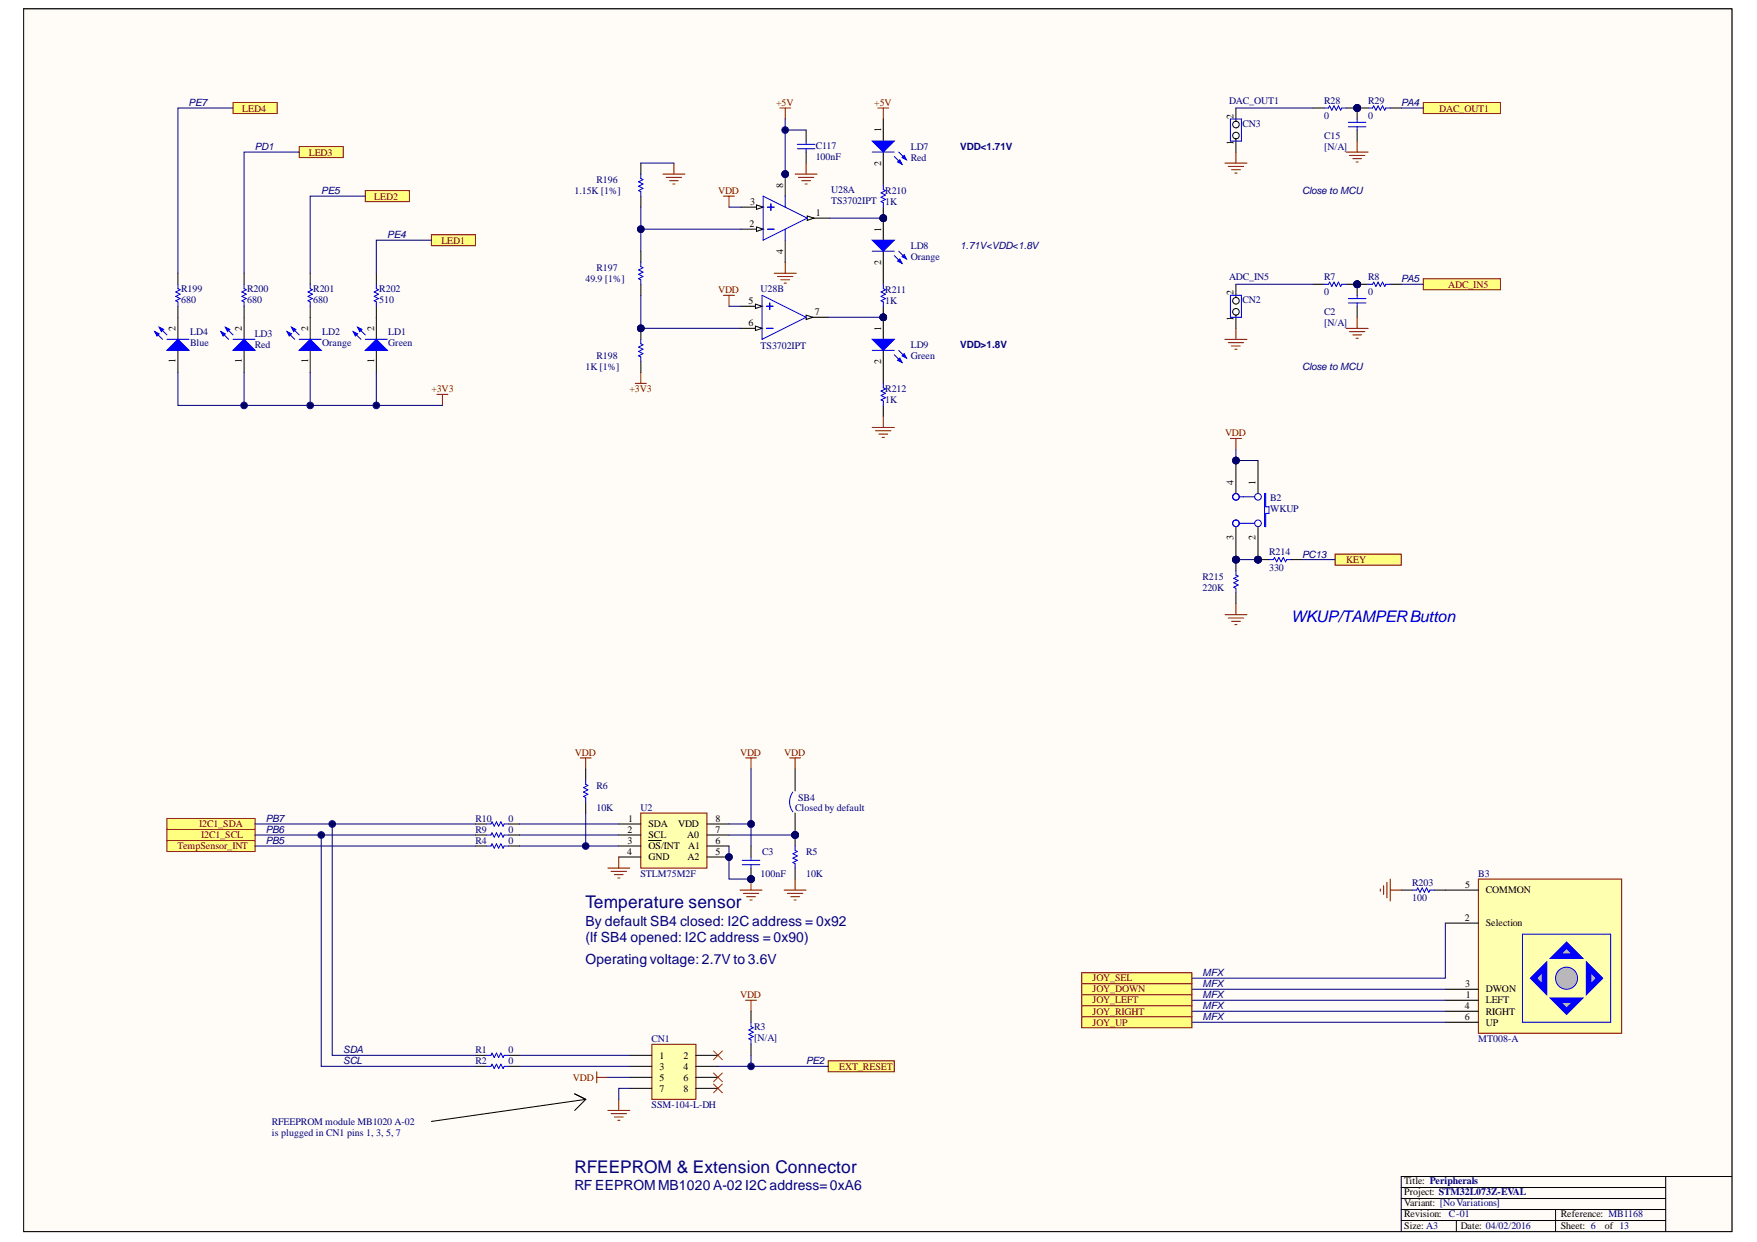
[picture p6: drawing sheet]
<svg xmlns="http://www.w3.org/2000/svg" width="297mm" height="210mm" viewBox="0 0 297 210" stroke-linecap="round" stroke-linejoin="round" font-family="sans-serif">
<defs><g id="words">
<g font-size="3" fill="#000080">
<text x="99" y="153.5">Temperature sensor</text>
<text x="97.1" y="198.2">RFEEPROM &amp; Extension Connector</text>
</g>
<text font-size="2.7" fill="#00f" x="218.3" y="105.2">WKUP/TAMPERButton</text>
<g font-size="2.4" fill="#000080">
<text x="99" y="156.5">By default SB4 closed: I2C address = 0x92</text>
<text x="99" y="159.3">(If SB4 opened: I2C address = 0x90)</text>
<text x="99" y="163">Operating voltage: 2.7V to 3.6V</text>
<text x="97.1" y="201.1">RF EEPROM MB1020 A-02 I2Caddress= 0xA6</text>
</g>
<g font-size="1.7" fill="#000080">
<text x="31.9" y="17.9">PE7</text>
<text x="207.8" y="17.5">DAC_OUT1</text>
<text x="223.9" y="17.5">R28</text>
<text x="231.3" y="17.5">R29</text>
<text x="236.9" y="17.9">PA4</text>
<text x="210.1" y="21.4">CN3</text>
<text x="223.9" y="23.5">C15</text>
<text x="223.9" y="20.1">0</text>
<text x="231.3" y="20.1">0</text>
<text x="43.1" y="25.4">PD1</text>
<text x="137.9" y="25.2">C117</text>
<text x="137.9" y="27">100nF</text>
<text x="154" y="25.4">LD7</text>
<text x="154" y="27.2">Red</text>
<text x="162.4" y="25.4">VDD&lt;1.71V</text>
<text x="223.9" y="25.4">[N/A]</text>
<text x="54.3" y="32.8">PE5</text>
<text x="97.1" y="32.8">1.15K [1%]</text>
<text x="100.8" y="30.9">R196</text>
<text x="140.5" y="32.6">U28A</text>
<text x="140.5" y="34.5">TS3702IPT</text>
<text x="149.7" y="32.8">R210</text>
<text x="149.7" y="34.7">1K</text>
<text x="220.1" y="32.8">Close to MCU</text>
<text x="65.5" y="40.2">PE4</text>
<text x="99" y="47.7">49.9 [1%]</text>
<text x="100.8" y="45.8">R197</text>
<text x="154" y="42.1">LD8</text>
<text x="154" y="44">Orange</text>
<text x="162.4" y="42.1">1.71V&lt;VDD&lt;1.8V</text>
<text x="207.8" y="47.3">ADC_IN5</text>
<text x="223.9" y="47.3">R7</text>
<text x="231.3" y="47.3">R8</text>
<text x="236.9" y="47.7">PA5</text>
<text x="30.6" y="49.4">R199</text>
<text x="30.6" y="51.2">680</text>
<text x="41.8" y="49.4">R200</text>
<text x="41.8" y="51.2">680</text>
<text x="53" y="49.4">R201</text>
<text x="53" y="51.2">680</text>
<text x="64.1" y="49.4">R202</text>
<text x="64.1" y="51.2">510</text>
<text x="128.6" y="49.4">U28B</text>
<text x="149.7" y="49.5">R211</text>
<text x="149.7" y="51.4">1K</text>
<text x="210.1" y="51.2">CN2</text>
<text x="223.9" y="53.3">C2</text>
<text x="223.9" y="49.9">0</text>
<text x="231.3" y="49.9">0</text>
<text x="32.1" y="56.6">LD4</text>
<text x="32.1" y="58.5">Blue</text>
<text x="43.1" y="57">LD3</text>
<text x="43.1" y="58.8">Red</text>
<text x="54.5" y="56.6">LD2</text>
<text x="54.5" y="58.5">Orange</text>
<text x="65.7" y="56.6">LD1</text>
<text x="65.7" y="58.5">Green</text>
<text x="128.6" y="59">TS3702IPT</text>
<text x="154" y="58.8">LD9</text>
<text x="162.4" y="58.8">VDD&gt;1.8V</text>
<text x="223.9" y="55.1">[N/A]</text>
<text x="99" y="62.6">1K [1%]</text>
<text x="100.8" y="60.7">R198</text>
<text x="154" y="60.7">Green</text>
<text x="220.1" y="62.6">Close to MCU</text>
<text x="149.7" y="66.3">R212</text>
<text x="149.7" y="68.1">1K</text>
<text x="214.7" y="84.7">B2</text>
<text x="214.7" y="86.6">WKUP</text>
<text x="214.5" y="93.8">R214</text>
<text x="220.1" y="94.2">PC13</text>
<text x="203.3" y="98">R215</text>
<text x="203.3" y="99.8">220K</text>
<text x="214.5" y="96.4">330</text>
<text x="100.8" y="133.3">R6</text>
<text x="100.8" y="137">10K</text>
<text x="108.3" y="137">U2</text>
<text x="134.4" y="137">Closed by default</text>
<text x="134.9" y="135.3">SB4</text>
<text x="44.9" y="138.9">PB7</text>
<text x="44.9" y="140.7">PB6</text>
<text x="44.9" y="142.6">PB5</text>
<text x="80.4" y="140.7">R9</text>
<text x="80.4" y="138.9">R10</text>
<text x="80.4" y="142.6">R4</text>
<text x="86" y="140.7">0</text>
<text x="86" y="138.9">0</text>
<text x="86" y="142.6">0</text>
<text x="108.3" y="148.2">STLM75M2F</text>
<text x="128.6" y="148.2">100nF</text>
<text x="128.8" y="144.5">C3</text>
<text x="136.3" y="144.5">R5</text>
<text x="136.3" y="148.2">10K</text>
<text x="238.7" y="149.7">R203</text>
<text x="249.9" y="148.2">B3</text>
<text x="238.7" y="152.3">100</text>
<text x="203.3" y="165">MFX</text>
<text x="203.3" y="166.9">MFX</text>
<text x="203.3" y="172.4">MFX</text>
<text x="203.3" y="168.7">MFX</text>
<text x="203.3" y="170.6">MFX</text>
<text x="58" y="178">SDA</text>
<text x="58" y="179.9">SCL</text>
<text x="80.4" y="179.9">R2</text>
<text x="80.4" y="178">R1</text>
<text x="86" y="179.9">0</text>
<text x="86" y="178">0</text>
<text x="110.2" y="176.2">CN1</text>
<text x="127.5" y="174">R3</text>
<text x="127.5" y="175.9">[N/A]</text>
<text x="136.3" y="179.9">PE2</text>
<text x="249.9" y="176.2">MT008-A</text>
<text x="45.9" y="190.1">RFEEPROM module MB1020 A-02</text>
<text x="45.9" y="192">is plugged in CN1 pins 1, 3, 5, 7</text>
<text x="110.2" y="187.3">SSM-104-L-DH</text>
<text x="244.9" y="205.7">C-01</text>
</g>
<g font-size="1.7" fill="#800000">
<text x="131.2" y="17.9">+5V</text>
<text x="147.8" y="17.9">+5V</text>
<text x="40.9" y="18.8">LED4</text>
<text x="243.3" y="18.8">DAC_OUT1</text>
<text x="52.2" y="26.3">LED3</text>
<text x="63.3" y="33.7">LED2</text>
<text x="121.4" y="32.8">VDD</text>
<text x="74.6" y="41.2">LED1</text>
<text x="121.4" y="49.5">VDD</text>
<text x="244.8" y="48.6">ADC_IN5</text>
<text x="72.9" y="66.3">+3V3</text>
<text x="106.4" y="66.3">+3V3</text>
<text x="207.1" y="73.7">VDD</text>
<text x="227.6" y="95.2">KEY</text>
<text x="97.2" y="127.7">VDD</text>
<text x="125.1" y="127.7">VDD</text>
<text x="132.6" y="127.7">VDD</text>
<text x="30" y="143.5">TempSensor_INT</text>
<text x="33.7" y="139.8">I2C1_SDA</text>
<text x="34" y="141.7">I2C1_SCL</text>
<text x="184.7" y="165.8">JOY_SEL</text>
<text x="184.7" y="167.7">JOY_DOWN</text>
<text x="125.1" y="168.6">VDD</text>
<text x="184.7" y="169.6">JOY_LEFT</text>
<text x="184.7" y="171.5">JOY_RIGHT</text>
<text x="184.7" y="173.4">JOY_UP</text>
<text x="96.9" y="182.7">VDD</text>
<text x="141.9" y="180.8">EXT_RESET</text>
</g>
<g font-size="1.7">
<text x="149" y="22.3" transform="rotate(-90 149 22.3)">1</text>
<text x="208.5" y="20.1" transform="rotate(-90 208.5 20.1)">2</text>
<text x="149" y="28" transform="rotate(-90 149 28)">2</text>
<text x="208.5" y="24.5" transform="rotate(-90 208.5 24.5)">1</text>
<text x="126.8" y="34.7">3</text>
<text x="132.4" y="31.7" transform="rotate(-90 132.4 31.7)">8</text>
<text x="126.7" y="38.4">2</text>
<text x="137.9" y="36.5">1</text>
<text x="149" y="39.1" transform="rotate(-90 149 39.1)">1</text>
<text x="132.4" y="42.9" transform="rotate(-90 132.4 42.9)">4</text>
<text x="149" y="44.7" transform="rotate(-90 149 44.7)">2</text>
<text x="126.6" y="51.4">5</text>
<text x="137.7" y="53.3">7</text>
<text x="208.5" y="49.9" transform="rotate(-90 208.5 49.9)">2</text>
<text x="29.7" y="55.9" transform="rotate(-90 29.7 55.9)">2</text>
<text x="40.9" y="55.9" transform="rotate(-90 40.9 55.9)">2</text>
<text x="52.1" y="55.9" transform="rotate(-90 52.1 55.9)">2</text>
<text x="63.3" y="55.9" transform="rotate(-90 63.3 55.9)">2</text>
<text x="126.6" y="55.1">6</text>
<text x="149" y="55.9" transform="rotate(-90 149 55.9)">1</text>
<text x="208.5" y="54.3" transform="rotate(-90 208.5 54.3)">1</text>
<text x="29.7" y="61.4" transform="rotate(-90 29.7 61.4)">1</text>
<text x="40.9" y="61.4" transform="rotate(-90 40.9 61.4)">1</text>
<text x="52.1" y="61.4" transform="rotate(-90 52.1 61.4)">1</text>
<text x="63.3" y="61.4" transform="rotate(-90 63.3 61.4)">1</text>
<text x="149" y="61.5" transform="rotate(-90 149 61.5)">2</text>
<text x="208.5" y="81.9" transform="rotate(-90 208.5 81.9)">4</text>
<text x="212.3" y="81.9" transform="rotate(-90 212.3 81.9)">1</text>
<text x="208.5" y="91.2" transform="rotate(-90 208.5 91.2)">3</text>
<text x="212.3" y="91.3" transform="rotate(-90 212.3 91.3)">2</text>
<text x="106.1" y="140.7">2</text>
<text x="106.1" y="142.6">3</text>
<text x="106.2" y="138.9">1</text>
<text x="109.6" y="139.8">SDA</text>
<text x="109.6" y="141.7">SCL</text>
<text x="109.6" y="143.5">OS/INT</text>
<text x="114.6" y="139.8">VDD</text>
<text x="116.2" y="141.7">A0</text>
<text x="116.3" y="143.5">A1</text>
<text x="121" y="142.6">6</text>
<text x="121" y="140.7">7</text>
<text x="121" y="138.9">8</text>
<text x="106" y="144.5">4</text>
<text x="109.6" y="145.4">GND</text>
<text x="116.2" y="145.4">A2</text>
<text x="121" y="144.5">5</text>
<text x="247.6" y="155.6">2</text>
<text x="247.7" y="150">5</text>
<text x="251.2" y="151">COMMON</text>
<text x="251.2" y="156.5">Selection</text>
<text x="247.7" y="166.8">3</text>
<text x="251.2" y="167.7">DWON</text>
<text x="247.6" y="170.6">4</text>
<text x="247.6" y="172.4">6</text>
<text x="247.8" y="168.6">1</text>
<text x="251.2" y="169.6">LEFT</text>
<text x="251.2" y="171.5">RIGHT</text>
<text x="251.2" y="173.4">UP</text>
<text x="111.5" y="178.9">1</text>
<text x="115.6" y="178.9">2</text>
<text x="111.5" y="180.8">3</text>
<text x="111.5" y="182.7">5</text>
<text x="111.5" y="184.5">7</text>
<text x="115.6" y="180.8">4</text>
<text x="115.6" y="182.7">6</text>
<text x="115.6" y="184.5">8</text>
<text x="237.4" y="200.2">Title: Peripherals</text>
<text x="237.4" y="202">Project: STM32L073Z-EVAL</text>
<text x="237.4" y="203.9">Variant: [NoVariations]</text>
<text x="237.4" y="207.8">Size: A3</text>
<text x="237.4" y="205.7">Revision:</text>
<text x="247" y="207.8">Date: 04/02/2016</text>
<text x="263.9" y="205.7">Reference: MB1168</text>
<text x="263.9" y="207.8">Sheet: 6</text>
<text x="271.3" y="207.8">of 13</text>
</g>
</g></defs>
<path d="M4 1.5h288.8v206.6h-288.8z" fill-rule="evenodd" fill="#fffcf8"/>
<path d="M4 1.5h288.8v206.6h-288.8z" fill="none" stroke="#000" stroke-width=".17"/>
<path d="M4 1.5h288.8v206.6h-288.8z" fill-rule="evenodd" fill="#fffcf8"/>
<path d="M4 1.5h288.8v206.6h-288.8zM281.6 198.8v9.3M292.8 198.8h-55.9v9.3M236.9 200.7h44.7M236.9 202.6h44.7M236.9 206.3h44.7M236.9 204.4h44.7M246.2 206.3v1.8M263 204.4v3.7" fill="none" stroke="#000" stroke-width=".17"/>
<circle cx="123.2" cy="144.8" r=".56" fill="#000080"/>
<circle cx="123.2" cy="144.8" r=".56" fill="none" stroke="#000080" stroke-width=".17"/>
<path d="M108.3 137.4h11.2v9.3h-11.2z" fill-rule="evenodd" fill="#ffffb0"/>
<path d="M108.3 137.4h11.2v9.3h-11.2z" fill="none" stroke="#800000" stroke-width=".17"/>
<path d="M104.6 139.3h3.7M104.6 141.1h3.7M104.6 143h3.7M104.6 144.8h3.7M109.6 142.1h2.2M119.5 144.8h3.7" fill="none" stroke="#000" stroke-width=".17"/>
<circle cx="123.2" cy="144.8" r=".56" fill="#000080"/>
<circle cx="123.2" cy="144.8" r=".56" fill="none" stroke="#000080" stroke-width=".17"/>
<path d="M119.5 139.3h3.7M119.5 143h3.7M119.5 141.1h3.7" fill="none" stroke="#000" stroke-width=".17"/>
<path d="M126 128.1h1.9M127 128.1v1.8M102.7 146.7h3.8M103.3 147.3h2.6M103.9 147.8h1.5M104.4 148.4h.4M104.6 144.8v1.9M125.1 150.4h3.7M125.7 151h2.6M126.2 151.5h1.5M126.8 152.1h.4M127 148.6v1.8" fill="none" stroke="#800000" stroke-width=".17"/>
<circle cx="127" cy="148.6" r=".56" fill="#000080"/>
<circle cx="127" cy="148.6" r=".56" fill="none" stroke="#000080" stroke-width=".17"/>
<circle cx="127" cy="148.6" r=".56" fill="#000080"/>
<circle cx="127" cy="148.6" r=".56" fill="none" stroke="#000080" stroke-width=".17"/>
<path d="M127 146.7v1.9" fill="none" stroke="#000" stroke-width=".17"/>
<circle cx="127" cy="148.6" r=".56" fill="#000080"/>
<g fill="none" stroke="#000080" stroke-width=".17">
<path d="M123.2 143v5.6h3.8"/>
<circle cx="127" cy="148.6" r=".56"/>
</g>
<path d="M127 143v1.8" fill="none" stroke="#000" stroke-width=".17"/>
<path d="M125.5 145.4h3M125.5 146.1h3M127 144.8v.6M127 146.1v.6" fill="none" stroke="#00f" stroke-width=".17"/>
<circle cx="127" cy="148.6" r=".56" fill="#000080"/>
<circle cx="127" cy="148.6" r=".56" fill="none" stroke="#000080" stroke-width=".17"/>
<path d="M98.1 128.1h1.9M99 128.1v1.8M100.9 181.1v1.9M100.9 182.1h1.8" fill="none" stroke="#800000" stroke-width=".17"/>
<path d="M28.2 140.2h14.9v1.9h-14.9z" fill-rule="evenodd" fill="#ffff80"/>
<path d="M28.2 140.2h14.9v1.9h-14.9z" fill="none" stroke="#800000" stroke-width=".17"/>
<path d="M28.2 138.3h14.9v1.9h-14.9z" fill-rule="evenodd" fill="#ffff80"/>
<path d="M28.2 138.3h14.9v1.9h-14.9z" fill="none" stroke="#800000" stroke-width=".17"/>
<path d="M80.4 139.3h1.9M86 139.3h1.8M80.4 141.1h1.9M80.4 143h1.9M86 141.1h1.8M86 143h1.8" fill="none" stroke="#000" stroke-width=".17"/>
<path d="M82.3 139.3h.7l.2-.4 .4 .7 .3-.7 .4 .7 .4-.7 .3 .7 .2-.3h.8M82.3 141.1h.7l.2-.4 .4 .8 .3-.8 .4 .8 .4-.8 .3 .8 .2-.4h.8M82.3 143h.7l.2-.4 .4 .8 .3-.8 .4 .8 .4-.8 .3 .8 .2-.4h.8" fill="none" stroke="#00f" stroke-width=".17"/>
<path d="M28.2 142.1h14.9v1.8h-14.9z" fill-rule="evenodd" fill="#ffff80"/>
<path d="M28.2 142.1h14.9v1.8h-14.9z" fill="none" stroke="#800000" stroke-width=".17"/>
<path d="M43.1 139.3h37.3M43.1 143h37.3M43.1 141.1h37.3M54.3 141.1v39.1h26.1M87.8 143h16.8" fill="none" stroke="#000080" stroke-width=".17"/>
<path d="M80.4 178.4h1.9M86 178.4h1.8M80.4 180.2h1.9M86 180.2h1.8" fill="none" stroke="#000" stroke-width=".17"/>
<path d="M82.3 178.4h.7l.2-.4 .4 .7 .3-.7 .4 .7 .4-.7 .3 .7 .2-.3h.8M82.3 180.2h.7l.2-.4 .4 .8 .3-.8 .4 .8 .4-.8 .3 .8 .2-.4h.8" fill="none" stroke="#00f" stroke-width=".17"/>
<circle cx="54.3" cy="141.1" r=".56" fill="#000080"/>
<g fill="none" stroke="#000080" stroke-width=".17">
<path d="M56.2 139.3v39.1h24.2"/>
<circle cx="54.3" cy="141.1" r=".56"/>
</g>
<circle cx="56.2" cy="139.3" r=".56" fill="#000080"/>
<circle cx="56.2" cy="139.3" r=".56" fill="none" stroke="#000080" stroke-width=".17"/>
<path d="M110.2 176.5h7.4v9.3h-7.4z" fill-rule="evenodd" fill="#ffffb0"/>
<path d="M110.2 176.5h7.4v9.3h-7.4zM102.7 187.7h3.8M103.3 188.2h2.6M103.9 188.8h1.5M104.4 189.3h.4M104.6 185.8v1.9" fill="none" stroke="#800000" stroke-width=".17"/>
<path d="M106.5 178.4h3.7M117.6 178.4h3.8M106.5 180.2h3.7M106.5 182.1h3.7M106.5 183.9h3.7M117.6 180.2h3.8M117.6 182.1h3.8M117.6 183.9h3.8" fill="none" stroke="#000" stroke-width=".17"/>
<path d="M87.8 178.4h18.7M87.8 180.2h18.7M102.7 182.1h3.8M106.5 183.9h-1.9v1.9" fill="none" stroke="#000080" stroke-width=".17"/>
<path d="M140 179.3h11.2v1.8h-11.2z" fill-rule="evenodd" fill="#ffff80"/>
<path d="M126 169h1.9M127 169v1.9M140 179.3h11.2v1.8h-11.2z" fill="none" stroke="#800000" stroke-width=".17"/>
<path d="M127 178.4v1.8M121.4 180.2h18.6" fill="none" stroke="#000080" stroke-width=".17"/>
<path d="M127 170.9v1.9M127 176.5v1.9" fill="none" stroke="#000" stroke-width=".17"/>
<path d="M127 172.8v.7l.3 .2-.7 .4 .7 .3-.7 .4 .7 .4-.7 .4 .4 .1v.8" fill="none" stroke="#00f" stroke-width=".17"/>
<circle cx="127" cy="180.2" r=".56" fill="#000080"/>
<g fill="none" stroke="#000080" stroke-width=".17">
<path d="M123.2 139.3h3.8v3.7"/>
<circle cx="127" cy="180.2" r=".56"/>
</g>
<circle cx="127" cy="139.3" r=".56" fill="#000080"/>
<circle cx="127" cy="139.3" r=".56" fill="none" stroke="#000080" stroke-width=".17"/>
<circle cx="134.4" cy="141.1" r=".56" fill="#000080"/>
<circle cx="134.4" cy="141.1" r=".56" fill="none" stroke="#000080" stroke-width=".17"/>
<path d="M134.4 137.4v3.7" fill="none" stroke="#000" stroke-width=".17"/>
<circle cx="134.4" cy="141.1" r=".56" fill="#000080"/>
<g fill="none" stroke="#000080" stroke-width=".17">
<path d="M123.2 141.1h11.2"/>
<circle cx="134.4" cy="141.1" r=".56"/>
</g>
<path d="M134.4 129.9v3.8" fill="none" stroke="#000" stroke-width=".17"/>
<path d="M134 133.9a2.81 2.81 0 0 0 0 3.3" fill="none" stroke="#00f" stroke-width=".17"/>
<path d="M133.5 128.1h1.9M134.4 128.1v1.8M132.6 150.4h3.7M133.1 151h2.6M133.7 151.5h1.5M134.2 152.1h.4M134.4 148.6v1.8" fill="none" stroke="#800000" stroke-width=".17"/>
<circle cx="134.4" cy="141.1" r=".56" fill="#000080"/>
<g fill="none" stroke="#000080" stroke-width=".17">
<path d="M127 129.9v9.4"/>
<circle cx="134.4" cy="141.1" r=".56"/>
</g>
<circle cx="127" cy="139.3" r=".56" fill="#000080"/>
<g fill="none" stroke="#000080" stroke-width=".17">
<path d="M87.8 139.3h16.8M99 137.4v5.6M87.8 141.1h16.8"/>
<circle cx="127" cy="139.3" r=".56"/>
</g>
<circle cx="99" cy="143" r=".56" fill="#000080"/>
<circle cx="99" cy="143" r=".56" fill="none" stroke="#000080" stroke-width=".17"/>
<path d="M233.4 150.2v.4M233.9 149.7v1.5M234.5 149.1v2.6M235 148.6v3.7M235 150.4h1.9" fill="none" stroke="#800000" stroke-width=".17"/>
<path d="M236.9 150.4h1.9M242.5 150.4h1.8" fill="none" stroke="#000" stroke-width=".17"/>
<path d="M238.8 150.4h.7l.2-.3 .4 .7 .3-.7 .4 .7 .4-.7 .4 .7 .1-.4h.8" fill="none" stroke="#00f" stroke-width=".17"/>
<path d="M249.9 148.6h24.3v26h-24.3z" fill-rule="evenodd" fill="#ffffb0"/>
<path d="M249.9 148.6h24.3v26h-24.3z" fill="none" stroke="#800000" stroke-width=".17"/>
<circle cx="264.8" cy="165.3" r="1.86" fill="#c0c0c0"/>
<circle cx="264.8" cy="165.3" r="1.86" fill="none" stroke="#00f" stroke-width=".17"/>
<path d="M263 161.6l1.8-1.9 1.9 1.9z" fill="#c0c0c0"/>
<path d="M263 161.6l1.8-1.9 1.9 1.9z" fill="none" stroke="#00f" stroke-width=".94"/>
<path d="M259.3 165.3l1.8-1.8v3.7z" fill="#c0c0c0"/>
<path d="M259.3 165.3l1.8-1.8v3.7z" fill="none" stroke="#00f" stroke-width=".94"/>
<path d="M263 169h3.7l-1.9 1.9z" fill="#c0c0c0"/>
<path d="M263 169h3.7l-1.9 1.9z" fill="none" stroke="#00f" stroke-width=".94"/>
<path d="M268.6 163.5l1.8 1.8-1.8 1.9z" fill="#c0c0c0"/>
<path d="M268.6 163.5l1.8 1.8-1.8 1.9z" fill="none" stroke="#00f" stroke-width=".94"/>
<path d="M257.4 157.9h14.9v14.9h-14.9z" fill="none" stroke="#00f" stroke-width=".17"/>
<path d="M244.3 150.4h5.6M244.3 156h5.6M244.3 167.2h5.6M244.3 169h5.6M244.3 170.9h5.6M244.3 172.8h5.6" fill="none" stroke="#000" stroke-width=".17"/>
<path d="M244.3 156v9.3h-42.8M201.5 172.8h42.8M201.5 170.9h42.8M201.5 169h42.8M201.5 167.2h42.8" fill="none" stroke="#000080" stroke-width=".17"/>
<path d="M182.9 164.4h18.6v1.8h-18.6z" fill-rule="evenodd" fill="#ffff80"/>
<path d="M182.9 164.4h18.6v1.8h-18.6z" fill="none" stroke="#800000" stroke-width=".17"/>
<path d="M182.9 166.2h18.6v1.9h-18.6z" fill-rule="evenodd" fill="#ffff80"/>
<path d="M182.9 166.2h18.6v1.9h-18.6z" fill="none" stroke="#800000" stroke-width=".17"/>
<path d="M182.9 168.1h18.6v1.9h-18.6z" fill-rule="evenodd" fill="#ffff80"/>
<path d="M182.9 168.1h18.6v1.9h-18.6z" fill="none" stroke="#800000" stroke-width=".17"/>
<path d="M182.9 170h18.6v1.8h-18.6z" fill-rule="evenodd" fill="#ffff80"/>
<path d="M182.9 170h18.6v1.8h-18.6z" fill="none" stroke="#800000" stroke-width=".17"/>
<path d="M182.9 171.8h18.6v1.9h-18.6z" fill-rule="evenodd" fill="#ffff80"/>
<path d="M182.9 171.8h18.6v1.9h-18.6z" fill="none" stroke="#800000" stroke-width=".17"/>
<path d="M240.6 17.3h13.1v1.9h-13.1z" fill-rule="evenodd" fill="#ffff80"/>
<path d="M240.6 17.3h13.1v1.9h-13.1z" fill="none" stroke="#800000" stroke-width=".17"/>
<circle cx="229.4" cy="18.3" r=".56" fill="#000080"/>
<circle cx="229.4" cy="18.3" r=".56" fill="none" stroke="#000080" stroke-width=".17"/>
<path d="M229.4 18.3v1.8M229.4 22v1.8" fill="none" stroke="#000" stroke-width=".17"/>
<circle cx="229.4" cy="18.3" r=".56" fill="#000080"/>
<circle cx="229.4" cy="18.3" r=".56" fill="none" stroke="#000080" stroke-width=".17"/>
<path d="M227.9 20.7h3M227.9 21.4h3M229.4 20.1v.6M229.4 21.4v.6" fill="none" stroke="#00f" stroke-width=".17"/>
<path d="M227.6 25.7h3.7M228.1 26.3h2.7M228.7 26.8h1.5M229.3 27.4h.3M229.4 23.8v1.9" fill="none" stroke="#800000" stroke-width=".17"/>
<circle cx="229.4" cy="18.3" r=".56" fill="#000080"/>
<circle cx="229.4" cy="18.3" r=".56" fill="none" stroke="#000080" stroke-width=".17"/>
<path d="M227.6 18.3h1.8" fill="none" stroke="#000" stroke-width=".17"/>
<circle cx="229.4" cy="18.3" r=".56" fill="#000080"/>
<circle cx="229.4" cy="18.3" r=".56" fill="none" stroke="#000080" stroke-width=".17"/>
<path d="M222 18.3h1.9M208.9 22.4v3.3" fill="none" stroke="#000" stroke-width=".17"/>
<path d="M223.9 18.3h.7l.2-.4 .4 .7 .3-.7 .4 .7 .4-.7 .3 .7 .2-.3h.8" fill="none" stroke="#00f" stroke-width=".17"/>
<path d="M207.1 27.6h3.7M207.6 28.1h2.7M208.2 28.7h1.5M208.8 29.2h.3M208.9 25.7v1.9" fill="none" stroke="#800000" stroke-width=".17"/>
<circle cx="209" cy="22.9" r=".56" fill="#f8fcff"/>
<g fill="none" stroke="#000" stroke-width=".17">
<path d="M208.9 18.3v3.3"/>
<circle cx="208.9" cy="22.9" r=".56"/>
</g>
<circle cx="209" cy="21" r=".56" fill="#f8fcff"/>
<circle cx="208.9" cy="21" r=".56" fill="none" stroke="#000" stroke-width=".17"/>
<path d="M208 20.1h1.9v3.7h-1.9z" fill="none" stroke="#00f" stroke-width=".17"/>
<path d="M208.9 18.3h13.1M236.9 18.3h3.7" fill="none" stroke="#000080" stroke-width=".17"/>
<circle cx="229.4" cy="18.3" r=".56" fill="#000080"/>
<circle cx="229.4" cy="18.3" r=".56" fill="none" stroke="#000080" stroke-width=".17"/>
<path d="M229.4 18.3h1.9M235 18.3h1.9" fill="none" stroke="#000" stroke-width=".17"/>
<circle cx="229.4" cy="18.3" r=".56" fill="#000080"/>
<circle cx="229.4" cy="18.3" r=".56" fill="none" stroke="#000080" stroke-width=".17"/>
<path d="M231.3 18.3h.8l.1-.4 .4 .7 .4-.7 .4 .7 .3-.7 .4 .7 .2-.3h.7" fill="none" stroke="#00f" stroke-width=".17"/>
<path d="M240.6 47.1h13.1v1.9h-13.1z" fill-rule="evenodd" fill="#ffff80"/>
<path d="M240.6 47.1h13.1v1.9h-13.1z" fill="none" stroke="#800000" stroke-width=".17"/>
<circle cx="229.4" cy="48" r=".56" fill="#000080"/>
<circle cx="229.4" cy="48" r=".56" fill="none" stroke="#000080" stroke-width=".17"/>
<path d="M229.4 48v1.9M229.4 51.8v1.8" fill="none" stroke="#000" stroke-width=".17"/>
<circle cx="229.4" cy="48" r=".56" fill="#000080"/>
<circle cx="229.4" cy="48" r=".56" fill="none" stroke="#000080" stroke-width=".17"/>
<path d="M227.9 50.5h3M227.9 51.2h3M229.4 49.9v.6M229.4 51.2v.6" fill="none" stroke="#00f" stroke-width=".17"/>
<path d="M227.6 55.5h3.7M228.1 56.1h2.7M228.7 56.6h1.5M229.3 57.2h.3M229.4 53.6v1.9" fill="none" stroke="#800000" stroke-width=".17"/>
<circle cx="229.4" cy="48" r=".56" fill="#000080"/>
<circle cx="229.4" cy="48" r=".56" fill="none" stroke="#000080" stroke-width=".17"/>
<path d="M227.6 48h1.8" fill="none" stroke="#000" stroke-width=".17"/>
<circle cx="229.4" cy="48" r=".56" fill="#000080"/>
<circle cx="229.4" cy="48" r=".56" fill="none" stroke="#000080" stroke-width=".17"/>
<path d="M208.9 52.1v3.4M222 48h1.9" fill="none" stroke="#000" stroke-width=".17"/>
<path d="M223.9 48h.7l.2-.3 .4 .7 .3-.7 .4 .7 .4-.7 .3 .7 .2-.4h.8" fill="none" stroke="#00f" stroke-width=".17"/>
<path d="M207.1 57.4h3.7M207.6 57.9h2.7M208.2 58.5h1.5M208.8 59h.3M208.9 55.5v1.9" fill="none" stroke="#800000" stroke-width=".17"/>
<circle cx="209" cy="52.7" r=".56" fill="#f8fcff"/>
<g fill="none" stroke="#000" stroke-width=".17">
<path d="M208.9 48v3.4"/>
<circle cx="208.9" cy="52.7" r=".56"/>
</g>
<circle cx="209" cy="50.8" r=".56" fill="#f8fcff"/>
<circle cx="208.9" cy="50.8" r=".56" fill="none" stroke="#000" stroke-width=".17"/>
<path d="M208 49.9h1.9v3.7h-1.9z" fill="none" stroke="#00f" stroke-width=".17"/>
<path d="M208.9 48h13.1M236.9 48h3.7" fill="none" stroke="#000080" stroke-width=".17"/>
<circle cx="229.4" cy="48" r=".56" fill="#000080"/>
<circle cx="229.4" cy="48" r=".56" fill="none" stroke="#000080" stroke-width=".17"/>
<path d="M229.4 48h1.9M235 48h1.9" fill="none" stroke="#000" stroke-width=".17"/>
<circle cx="229.4" cy="48" r=".56" fill="#000080"/>
<circle cx="229.4" cy="48" r=".56" fill="none" stroke="#000080" stroke-width=".17"/>
<path d="M231.3 48h.8l.1-.3 .4 .7 .4-.7 .4 .7 .3-.7 .4 .7 .2-.4h.7" fill="none" stroke="#00f" stroke-width=".17"/>
<circle cx="209" cy="94.6" r=".56" fill="#000080"/>
<circle cx="209" cy="94.6" r=".56" fill="none" stroke="#000080" stroke-width=".17"/>
<path d="M208.9 94.6v1.8M208.9 100.2v1.8" fill="none" stroke="#000" stroke-width=".17"/>
<circle cx="209" cy="94.6" r=".56" fill="#000080"/>
<circle cx="209" cy="94.6" r=".56" fill="none" stroke="#000080" stroke-width=".17"/>
<path d="M208.9 96.4v.8l.4 .2-.7 .3 .7 .4-.7 .4 .7 .4-.7 .3 .3 .2v.8" fill="none" stroke="#00f" stroke-width=".17"/>
<circle cx="209" cy="77.8" r=".56" fill="#000080"/>
<circle cx="209" cy="77.8" r=".56" fill="none" stroke="#000080" stroke-width=".17"/>
<circle cx="209" cy="94.6" r=".56" fill="#000080"/>
<circle cx="209" cy="94.6" r=".56" fill="none" stroke="#000080" stroke-width=".17"/>
<circle cx="212.7" cy="94.6" r=".56" fill="#000080"/>
<circle cx="212.7" cy="94.6" r=".56" fill="none" stroke="#000080" stroke-width=".17"/>
<g fill="none" stroke="#00f" stroke-width=".17">
<path d="M209.5 84h2.6M209.5 88.4h2.6M213.8 83.4h.2v2.2h.5v1.2h-.5v2.2h-.2z"/>
<circle cx="208.9" cy="88.4" r=".56"/>
<circle cx="208.9" cy="84" r=".56"/>
<circle cx="209" cy="84" r=".56"/>
<circle cx="209" cy="88.4" r=".56"/>
<circle cx="212.7" cy="84" r=".56"/>
<circle cx="212.7" cy="88.4" r=".56"/>
</g>
<path d="M208.9 77.8v5.6M212.7 77.8v5.6" fill="none" stroke="#000" stroke-width=".17"/>
<circle cx="209" cy="77.8" r=".56" fill="#000080"/>
<circle cx="209" cy="77.8" r=".56" fill="none" stroke="#000080" stroke-width=".17"/>
<path d="M208.9 89v5.6" fill="none" stroke="#000" stroke-width=".17"/>
<circle cx="209" cy="94.6" r=".56" fill="#000080"/>
<circle cx="209" cy="94.6" r=".56" fill="none" stroke="#000080" stroke-width=".17"/>
<path d="M212.7 89v5.6" fill="none" stroke="#000" stroke-width=".17"/>
<circle cx="212.7" cy="94.6" r=".56" fill="#000080"/>
<g fill="none" stroke="#000080" stroke-width=".17">
<path d="M208.9 76v1.8h3.8"/>
<circle cx="212.7" cy="94.6" r=".56"/>
</g>
<path d="M207.1 103.9h3.7M207.6 104.4h2.7M208.2 105h1.5M208.8 105.6h.3M208.9 102v1.9" fill="none" stroke="#800000" stroke-width=".17"/>
<circle cx="209" cy="77.8" r=".56" fill="#000080"/>
<g fill="none" stroke="#000080" stroke-width=".17">
<path d="M208.9 94.6h3.8"/>
<circle cx="209" cy="77.8" r=".56"/>
</g>
<path d="M208 74.1h1.9M208.9 74.1v1.9" fill="none" stroke="#800000" stroke-width=".17"/>
<circle cx="212.7" cy="94.6" r=".56" fill="#000080"/>
<circle cx="212.7" cy="94.6" r=".56" fill="none" stroke="#000080" stroke-width=".17"/>
<circle cx="209" cy="94.6" r=".56" fill="#000080"/>
<circle cx="209" cy="94.6" r=".56" fill="none" stroke="#000080" stroke-width=".17"/>
<circle cx="212.7" cy="94.6" r=".56" fill="#000080"/>
<circle cx="212.7" cy="94.6" r=".56" fill="none" stroke="#000080" stroke-width=".17"/>
<path d="M212.7 94.6h1.8M218.3 94.6h1.8" fill="none" stroke="#000" stroke-width=".17"/>
<circle cx="212.7" cy="94.6" r=".56" fill="#000080"/>
<circle cx="212.7" cy="94.6" r=".56" fill="none" stroke="#000080" stroke-width=".17"/>
<path d="M214.5 94.6h.8l.2-.4 .3 .8 .4-.8 .4 .8 .4-.8 .3 .8 .2-.4h.8" fill="none" stroke="#00f" stroke-width=".17"/>
<path d="M225.7 93.6h11.2v1.9h-11.2z" fill-rule="evenodd" fill="#ffff80"/>
<path d="M225.7 93.6h11.2v1.9h-11.2z" fill="none" stroke="#800000" stroke-width=".17"/>
<path d="M220.1 94.6h5.6" fill="none" stroke="#000080" stroke-width=".17"/>
<path d="M63.6 53.6v3.7M63.6 59.2v3.7" fill="none" stroke="#000" stroke-width=".17"/>
<path d="M63.6 57.3l1.9 1.9h-3.7z" fill="#00f"/>
<path d="M59.7 56l1.3 1.3M60.5 55.3l1.3 1.3M63.6 57.3l1.9 1.9h-3.7z" fill="none" stroke="#00f" stroke-width=".17"/>
<path d="M60.5 55.3l.7 .4-.4 .3z" fill="#00f"/>
<path d="M60.5 55.3l.7 .4-.4 .3z" fill="none" stroke="#00f" stroke-width=".17"/>
<path d="M59.7 56l.8 .4-.4 .4z" fill="#00f"/>
<path d="M59.7 56l.8 .4-.4 .4zM61.8 57.3h3.7" fill="none" stroke="#00f" stroke-width=".17"/>
<path d="M41.3 53.6v3.7M41.3 59.2v3.7" fill="none" stroke="#000" stroke-width=".17"/>
<path d="M39.4 59.2l1.9-1.9 1.8 1.9z" fill="#00f"/>
<path d="M37.4 56l1.3 1.3M38.1 55.3l1.3 1.3M39.4 59.2l1.9-1.9 1.8 1.9z" fill="none" stroke="#00f" stroke-width=".17"/>
<path d="M38.1 55.3l.7 .4-.3 .3z" fill="#00f"/>
<path d="M38.1 55.3l.7 .4-.3 .3z" fill="none" stroke="#00f" stroke-width=".17"/>
<path d="M37.4 56l.7 .4-.4 .4z" fill="#00f"/>
<path d="M37.4 56l.7 .4-.4 .4zM39.4 57.3h3.7" fill="none" stroke="#00f" stroke-width=".17"/>
<path d="M52.4 53.6v3.7M52.4 59.2v3.7" fill="none" stroke="#000" stroke-width=".17"/>
<path d="M50.6 59.2l1.8-1.9 1.9 1.9z" fill="#00f"/>
<path d="M48.5 56l1.3 1.3M49.3 55.3l1.3 1.3M50.6 59.2l1.8-1.9 1.9 1.9z" fill="none" stroke="#00f" stroke-width=".17"/>
<path d="M49.3 55.3l.7 .4-.4 .3z" fill="#00f"/>
<path d="M49.3 55.3l.7 .4-.4 .3z" fill="none" stroke="#00f" stroke-width=".17"/>
<path d="M48.5 56l.8 .4-.4 .4z" fill="#00f"/>
<path d="M30.1 48v.8l.4 .2-.8 .3 .8 .4-.8 .4 .8 .4-.8 .3 .4 .2v.8M41.3 48v.8l.3 .2-.7 .3 .7 .4-.7 .4 .7 .4-.7 .3 .4 .2v.8M48.5 56l.8 .4-.4 .4zM50.6 57.3h3.7M52.4 48v.8l.4 .2-.7 .3 .7 .4-.7 .4 .7 .4-.7 .3 .3 .2v.8M63.6 48v.8l.4 .2-.7 .3 .7 .4-.7 .4 .7 .4-.7 .3 .3 .2v.8" fill="none" stroke="#00f" stroke-width=".17"/>
<path d="M73.9 66.7h1.8M74.8 66.7v1.8" fill="none" stroke="#800000" stroke-width=".17"/>
<path d="M30.1 46.2v1.8M30.1 51.8v1.8M41.3 46.2v1.8M41.3 51.8v1.8M52.4 46.2v1.8M52.4 51.8v1.8M63.6 46.2v1.8M63.6 51.8v1.8" fill="none" stroke="#000" stroke-width=".17"/>
<path d="M52.4 62.9v5.6" fill="none" stroke="#000080" stroke-width=".17"/>
<circle cx="52.4" cy="68.5" r=".56" fill="#000080"/>
<circle cx="52.4" cy="68.5" r=".56" fill="none" stroke="#000080" stroke-width=".17"/>
<path d="M39.4 17.3h7.5v1.9h-7.5z" fill-rule="evenodd" fill="#ffff80"/>
<path d="M39.4 17.3h7.5v1.9h-7.5z" fill="none" stroke="#800000" stroke-width=".17"/>
<path d="M50.6 24.8h7.4v1.8h-7.4z" fill-rule="evenodd" fill="#ffff80"/>
<path d="M50.6 24.8h7.4v1.8h-7.4z" fill="none" stroke="#800000" stroke-width=".17"/>
<path d="M72.9 39.7h7.5v1.8h-7.5z" fill-rule="evenodd" fill="#ffff80"/>
<path d="M72.9 39.7h7.5v1.8h-7.5z" fill="none" stroke="#800000" stroke-width=".17"/>
<path d="M61.8 32.2h7.4v1.9h-7.4z" fill-rule="evenodd" fill="#ffff80"/>
<path d="M61.8 32.2h7.4v1.9h-7.4z" fill="none" stroke="#800000" stroke-width=".17"/>
<path d="M30.1 53.6v3.7M30.1 59.2v3.7" fill="none" stroke="#000" stroke-width=".17"/>
<path d="M30.1 57.3l1.8 1.9h-3.7z" fill="#00f"/>
<path d="M26.2 56l1.3 1.3M26.9 55.3l1.3 1.3M30.1 57.3l1.8 1.9h-3.7z" fill="none" stroke="#00f" stroke-width=".17"/>
<path d="M26.9 55.3l.8 .4-.4 .3z" fill="#00f"/>
<path d="M26.9 55.3l.8 .4-.4 .3z" fill="none" stroke="#00f" stroke-width=".17"/>
<path d="M26.2 56l.7 .4-.4 .4z" fill="#00f"/>
<path d="M26.2 56l.7 .4-.4 .4zM28.2 57.3h3.7" fill="none" stroke="#00f" stroke-width=".17"/>
<path d="M41.3 62.9v5.6" fill="none" stroke="#000080" stroke-width=".17"/>
<circle cx="41.3" cy="68.5" r=".56" fill="#000080"/>
<g fill="none" stroke="#000080" stroke-width=".17">
<path d="M63.6 62.9v5.6"/>
<circle cx="41.3" cy="68.5" r=".56"/>
</g>
<circle cx="63.6" cy="68.5" r=".56" fill="#000080"/>
<g fill="none" stroke="#000080" stroke-width=".17">
<path d="M39.4 18.3h-9.3v27.9M50.6 25.7h-9.3v20.5M61.8 33.2h-9.4v13M123.2 35h2.1M72.9 40.6h-9.3v5.6M30.1 62.9v5.6h44.7"/>
<circle cx="63.6" cy="68.5" r=".56"/>
</g>
<path d="M122.3 33.2h1.9M123.2 33.2v1.8M107.4 64.8h1.9M108.3 62.9v1.9" fill="none" stroke="#800000" stroke-width=".17"/>
<circle cx="108.3" cy="55.5" r=".56" fill="#000080"/>
<circle cx="108.3" cy="55.5" r=".56" fill="none" stroke="#000080" stroke-width=".17"/>
<path d="M108.3 55.5v1.8" fill="none" stroke="#000" stroke-width=".17"/>
<circle cx="108.3" cy="55.5" r=".56" fill="#000080"/>
<circle cx="108.3" cy="55.5" r=".56" fill="none" stroke="#000080" stroke-width=".17"/>
<path d="M108.3 27.6v1.8M108.3 33.2v1.8M149.3 20.1v3.7M149.3 25.7v3.7M108.3 61.1v1.8" fill="none" stroke="#000" stroke-width=".17"/>
<path d="M108.3 29.4v.8l.4 .2-.7 .3 .7 .4-.7 .4 .7 .3-.7 .4 .3 .2v.8M108.3 57.3v.8l.4 .2-.7 .4 .7 .3-.7 .4 .7 .4-.7 .3 .3 .2v.8" fill="none" stroke="#00f" stroke-width=".17"/>
<path d="M131.8 18.3h1.9M132.7 18.3v1.8M130.9 46.2h3.7M131.4 46.7h2.6M132 47.3h1.5M132.6 47.9h.3M132.7 44.3v1.9" fill="none" stroke="#800000" stroke-width=".17"/>
<path d="M147.5 23.8h3.7l-1.9 1.9z" fill="#00f"/>
<path d="M147.5 23.8h3.7l-1.9 1.9zM151.2 26.4l1.3 1.4M151.9 25.7l1.3 1.3" fill="none" stroke="#00f" stroke-width=".17"/>
<path d="M151.7 27.4l.4-.4 .4 .8z" fill="#00f"/>
<path d="M151.7 27.4l.4-.4 .4 .8z" fill="none" stroke="#00f" stroke-width=".17"/>
<path d="M152.5 26.6l.4-.3 .3 .7z" fill="#00f"/>
<path d="M147.5 25.7h3.7M152.5 26.6l.4-.3 .3 .7z" fill="none" stroke="#00f" stroke-width=".17"/>
<circle cx="149.3" cy="36.9" r=".56" fill="#000080"/>
<circle cx="149.3" cy="36.9" r=".56" fill="none" stroke="#000080" stroke-width=".17"/>
<path d="M149.3 35v1.9" fill="none" stroke="#000" stroke-width=".17"/>
<circle cx="149.3" cy="36.9" r=".56" fill="#000080"/>
<circle cx="149.3" cy="36.9" r=".56" fill="none" stroke="#000080" stroke-width=".17"/>
<path d="M149.3 29.4v1.9M125.1 55.5h3.7" fill="none" stroke="#000" stroke-width=".17"/>
<path d="M149.3 31.3v.7l.4 .2-.7 .4 .7 .4-.7 .3 .7 .4-.7 .4 .3 .2v.7" fill="none" stroke="#00f" stroke-width=".17"/>
<path d="M127.7 55.1l1.1 .4-1.1 .4z" fill="#f8fcff"/>
<path d="M125.1 51.8h3.7M127.7 55.1l1.1 .4-1.1 .4z" fill="none" stroke="#000" stroke-width=".17"/>
<path d="M127.7 51.4l1.1 .4-1.1 .3z" fill="#f8fcff"/>
<path d="M127.7 51.4l1.1 .4-1.1 .3zM136.3 53.6h3.7" fill="none" stroke="#000" stroke-width=".17"/>
<path d="M136.3 53.3l1.1 .3-1.1 .4z" fill="#f8fcff"/>
<path d="M136.3 53.3l1.1 .3-1.1 .4z" fill="none" stroke="#000" stroke-width=".17"/>
<path d="M128.8 49.9l7.5 3.7-7.5 3.7zM129.6 55.5h1.1M129.6 51.8h1.1M130.1 51.2v1.1" fill="none" stroke="#00f" stroke-width=".17"/>
<circle cx="132.7" cy="29.4" r=".56" fill="#000080"/>
<circle cx="132.7" cy="29.4" r=".56" fill="none" stroke="#000080" stroke-width=".17"/>
<path d="M125.3 38.7h3.7" fill="none" stroke="#000" stroke-width=".17"/>
<path d="M127.9 38.4l1.1 .3-1.1 .4z" fill="#f8fcff"/>
<path d="M125.3 35h3.7M127.9 38.4l1.1 .3-1.1 .4z" fill="none" stroke="#000" stroke-width=".17"/>
<path d="M127.9 34.6l1.1 .4-1.1 .4z" fill="#f8fcff"/>
<path d="M127.9 34.6l1.1 .4-1.1 .4zM136.5 36.9h3.7" fill="none" stroke="#000" stroke-width=".17"/>
<path d="M136.5 36.5l1.1 .4-1.1 .3z" fill="#f8fcff"/>
<path d="M132.7 29.4v3.8M136.5 36.5l1.1 .4-1.1 .3zM132.7 40.6v3.7" fill="none" stroke="#000" stroke-width=".17"/>
<circle cx="132.7" cy="29.4" r=".56" fill="#000080"/>
<circle cx="132.7" cy="29.4" r=".56" fill="none" stroke="#000080" stroke-width=".17"/>
<path d="M129 33.2l7.5 3.7-7.5 3.7zM129.8 38.7h1.1M129.8 35h1.1M130.3 34.4v1.2M132.7 33.2v1.8M132.7 38.7v1.9" fill="none" stroke="#00f" stroke-width=".17"/>
<circle cx="149.3" cy="36.9" r=".56" fill="#000080"/>
<circle cx="149.3" cy="36.9" r=".56" fill="none" stroke="#000080" stroke-width=".17"/>
<path d="M149.3 36.9v3.7" fill="none" stroke="#000" stroke-width=".17"/>
<circle cx="149.3" cy="36.9" r=".56" fill="#000080"/>
<circle cx="149.3" cy="36.9" r=".56" fill="none" stroke="#000080" stroke-width=".17"/>
<path d="M149.3 42.5v3.7" fill="none" stroke="#000" stroke-width=".17"/>
<path d="M147.5 40.6h3.7l-1.9 1.9z" fill="#00f"/>
<path d="M147.5 40.6h3.7l-1.9 1.9zM151.2 43.2l1.3 1.3M151.9 42.5l1.3 1.3" fill="none" stroke="#00f" stroke-width=".17"/>
<path d="M151.7 44.1l.4-.3 .4 .7z" fill="#00f"/>
<path d="M151.7 44.1l.4-.3 .4 .7z" fill="none" stroke="#00f" stroke-width=".17"/>
<path d="M152.9 43l.3 .8-.7-.4z" fill="#00f"/>
<path d="M147.5 42.5h3.7M152.9 43l.3 .8-.7-.4z" fill="none" stroke="#00f" stroke-width=".17"/>
<circle cx="149.3" cy="53.6" r=".56" fill="#000080"/>
<circle cx="149.3" cy="53.6" r=".56" fill="none" stroke="#000080" stroke-width=".17"/>
<path d="M149.3 51.8v1.8" fill="none" stroke="#000" stroke-width=".17"/>
<circle cx="149.3" cy="53.6" r=".56" fill="#000080"/>
<circle cx="149.3" cy="53.6" r=".56" fill="none" stroke="#000080" stroke-width=".17"/>
<path d="M149.3 46.2v1.8" fill="none" stroke="#000" stroke-width=".17"/>
<path d="M149.3 48v.8l.4 .2-.7 .3 .7 .4-.7 .4 .7 .4-.7 .3 .3 .2v.8" fill="none" stroke="#00f" stroke-width=".17"/>
<circle cx="149.3" cy="53.6" r=".56" fill="#000080"/>
<circle cx="149.3" cy="53.6" r=".56" fill="none" stroke="#000080" stroke-width=".17"/>
<path d="M149.3 53.6v3.7" fill="none" stroke="#000" stroke-width=".17"/>
<circle cx="149.3" cy="53.6" r=".56" fill="#000080"/>
<circle cx="149.3" cy="53.6" r=".56" fill="none" stroke="#000080" stroke-width=".17"/>
<path d="M149.3 59.2v3.7" fill="none" stroke="#000" stroke-width=".17"/>
<path d="M147.5 57.3h3.7l-1.9 1.9z" fill="#00f"/>
<path d="M147.5 57.3h3.7l-1.9 1.9zM151.2 60l1.3 1.3M151.9 59.2l1.3 1.3" fill="none" stroke="#00f" stroke-width=".17"/>
<path d="M152.1 60.5l.4 .8-.8-.4z" fill="#00f"/>
<path d="M152.1 60.5l.4 .8-.8-.4z" fill="none" stroke="#00f" stroke-width=".17"/>
<path d="M152.9 59.8l.3 .7-.7-.4z" fill="#00f"/>
<path d="M147.5 59.2h3.7M152.9 59.8l.3 .7-.7-.4zM149.3 64.8v.7l.4 .2-.7 .4 .7 .4-.7 .3 .7 .4-.7 .4 .3 .2v.7" fill="none" stroke="#00f" stroke-width=".17"/>
<path d="M149.3 62.9v1.9M149.3 68.5v1.9" fill="none" stroke="#000" stroke-width=".17"/>
<path d="M147.5 72.2h3.7M148 72.8h2.6M148.6 73.4h1.5M149.1 73.9h.4M149.3 70.4v1.8" fill="none" stroke="#800000" stroke-width=".17"/>
<path d="M140.2 36.9h9.1" fill="none" stroke="#000080" stroke-width=".17"/>
<circle cx="149.3" cy="36.9" r=".56" fill="#000080"/>
<g fill="none" stroke="#000080" stroke-width=".17">
<path d="M140 53.6h9.3"/>
<circle cx="149.3" cy="36.9" r=".56"/>
</g>
<circle cx="149.3" cy="53.6" r=".56" fill="#000080"/>
<g fill="none" stroke="#000080" stroke-width=".17">
<path d="M132.7 20.1v9.3h.2M123.2 51.8h1.9"/>
<circle cx="149.3" cy="53.6" r=".56"/>
</g>
<g fill="none" stroke="#800000" stroke-width=".17">
<path d="M148.4 18.3h1.9M149.3 18.3v1.8M112.1 29.4h3.7M112.6 30h2.6M113.2 30.5h1.5M113.7 31.1h.4M113.9 27.6v1.8M134.4 29.4h3.7M135 30h2.6M135.5 30.5h1.5M136.1 31.1h.4M136.3 27.6v1.8"/>
<path d="M122.3 49.9h1.9M123.2 49.9v1.9"/>
</g>
<path d="M136.3 22v1.8M136.3 25.7v1.9M108.3 42.5v1.8M108.3 48v1.9" fill="none" stroke="#000" stroke-width=".17"/>
<path d="M134.8 24.4h3M134.8 25.1h3M136.3 23.8v.6M136.3 25.1v.6M108.3 44.3v.8l.4 .1-.7 .4 .7 .4-.7 .4 .7 .3-.7 .4 .3 .2v.7" fill="none" stroke="#00f" stroke-width=".17"/>
<circle cx="132.7" cy="29.4" r=".56" fill="#000080"/>
<g fill="none" stroke="#000080" stroke-width=".17">
<path d="M132.7 22h3.6"/>
<circle cx="132.7" cy="29.4" r=".56"/>
</g>
<circle cx="132.7" cy="22" r=".56" fill="#000080"/>
<g fill="none" stroke="#000080" stroke-width=".17">
<path d="M108.3 35v3.7h17"/>
<circle cx="132.7" cy="22" r=".56"/>
</g>
<circle cx="108.3" cy="38.7" r=".56" fill="#000080"/>
<g fill="none" stroke="#000080" stroke-width=".17">
<path d="M108.3 38.7v3.8"/>
<circle cx="108.3" cy="38.7" r=".56"/>
</g>
<circle cx="108.3" cy="38.7" r=".56" fill="#000080"/>
<g fill="none" stroke="#000080" stroke-width=".17">
<path d="M108.3 49.9v5.6h16.8"/>
<circle cx="108.3" cy="38.7" r=".56"/>
</g>
<circle cx="108.3" cy="55.5" r=".56" fill="#000080"/>
<g fill="none" stroke="#000080" stroke-width=".17">
<path d="M108.3 27.6h5.6"/>
<circle cx="108.3" cy="55.5" r=".56"/>
</g>
<circle cx="134.4" cy="141.1" r=".56" fill="#000080"/>
<circle cx="134.4" cy="141.1" r=".56" fill="none" stroke="#000080" stroke-width=".17"/>
<path d="M134.4 141.1v1.9M134.4 146.7v1.9" fill="none" stroke="#000" stroke-width=".17"/>
<circle cx="134.4" cy="141.1" r=".56" fill="#000080"/>
<circle cx="134.4" cy="141.1" r=".56" fill="none" stroke="#000080" stroke-width=".17"/>
<path d="M99 131.8v.8l.4 .1-.8 .4 .8 .4-.8 .4 .8 .3-.8 .4 .4 .2v.7M134.4 143v.7l.4 .2-.8 .4 .8 .4-.8 .3 .8 .4-.8 .4 .4 .2v.7" fill="none" stroke="#00f" stroke-width=".17"/>
<path d="M99 129.9v1.9M99 135.5v1.9M97.2 184.9l1.8 .9M99 185.8l-26.1 3.7M99 185.8l-1.8 1.9" fill="none" stroke="#000" stroke-width=".17"/>
<path d="M120.6 177.6l1.5 1.5M122.1 177.6l-1.5 1.5M120.6 181.3l1.5 1.5M120.6 183.2l1.5 1.5M122.1 181.3l-1.5 1.5M122.1 183.2l-1.5 1.5" fill="none" stroke="#f00" stroke-width=".17"/>
<use href="#words"/>
</svg>
